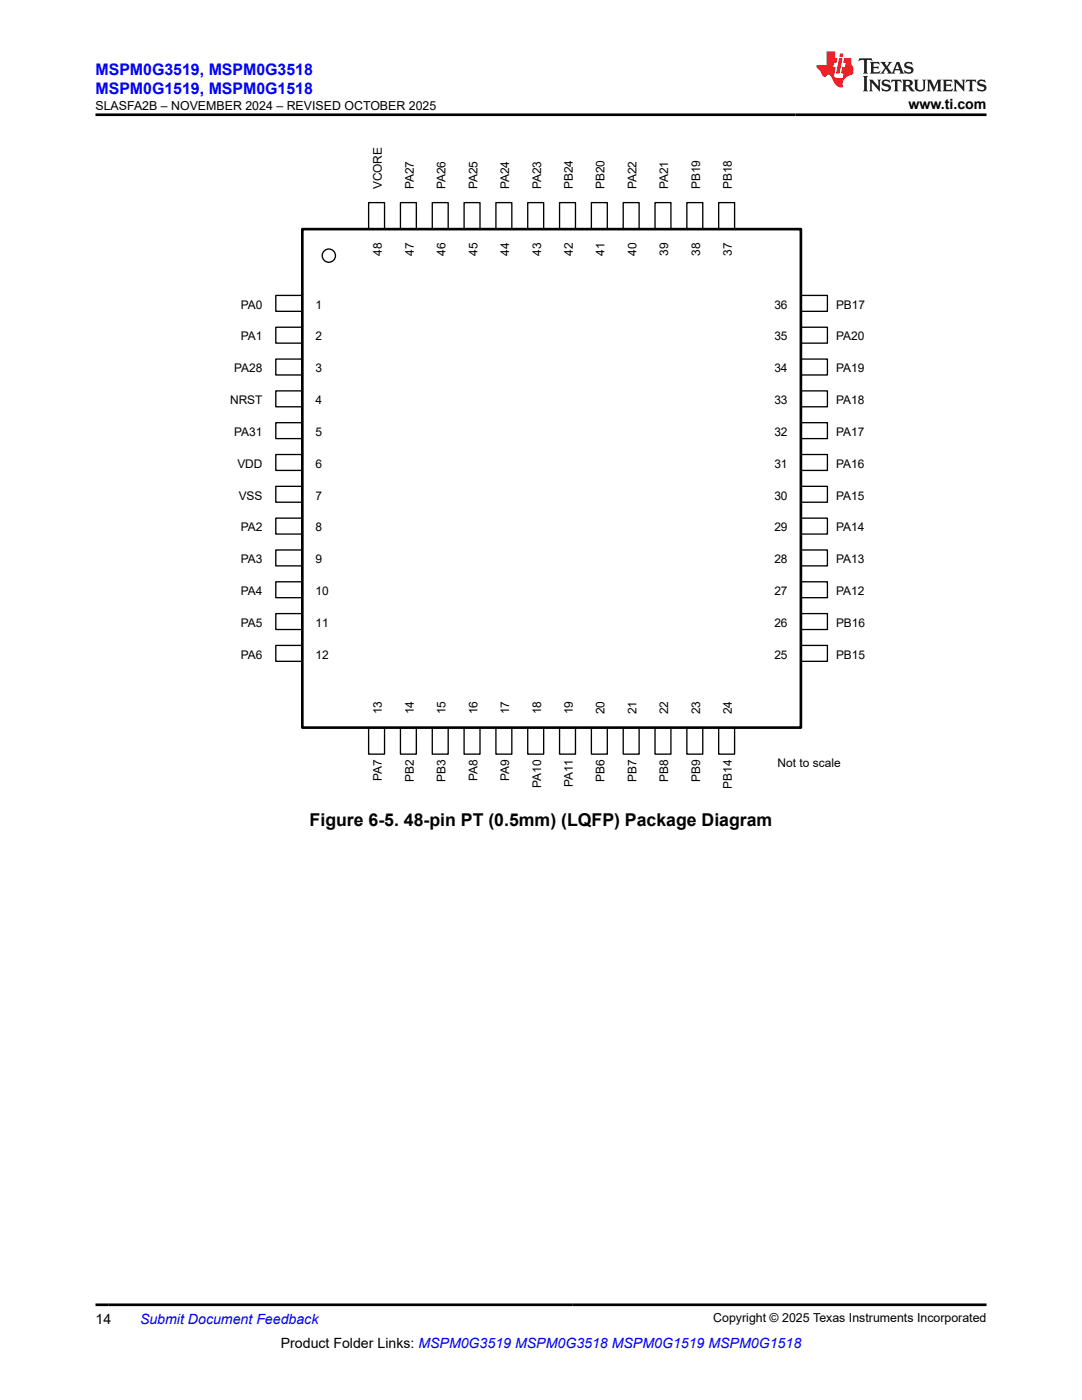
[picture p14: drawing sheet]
<svg xmlns="http://www.w3.org/2000/svg" width="216mm" height="279mm" viewBox="0 0 216 279" stroke-linecap="round" stroke-linejoin="round" font-family="sans-serif">
<defs><g id="words">
<text font-size="3.5" x="61.8" y="164.8">Figure 6-5. 48-pin PT (0.5mm) (LQFP) Package Diagram</text>
<g font-size="3.2" fill="#00f">
<text x="19" y="14.9">MSPM0G3519, MSPM0G3518</text>
<text x="19" y="18.7">MSPM0G1519, MSPM0G1518</text>
</g>
<g font-size="2.8">
<text x="181.3" y="21.8">www.ti.com</text>
<text x="19" y="264.2">14</text>
<text x="56" y="269">Product Folder Links: MSPM0G3519 MSPM0G3518 MSPM0G1519 MSPM0G1518</text>
</g>
<text font-size="2.8" fill="#00f" x="27.9" y="264.2">Submit Document Feedback</text>
<g font-size="2.5">
<text x="19.1" y="21.9">SLASFA2B – NOVEMBER 2024 – REVISED OCTOBER 2025</text>
<text x="142.3" y="263.9">Copyright © 2025 Texas Instruments Incorporated</text>
</g>
<g font-size="2.4">
<text x="76.2" y="37.8" transform="rotate(-90 76.2 37.8)">VCORE</text>
<text x="82.5" y="37.8" transform="rotate(-90 82.5 37.8)">PA27</text>
<text x="88.9" y="37.8" transform="rotate(-90 88.9 37.8)">PA26</text>
<text x="95.2" y="37.8" transform="rotate(-90 95.2 37.8)">PA25</text>
<text x="101.6" y="37.8" transform="rotate(-90 101.6 37.8)">PA24</text>
<text x="107.9" y="37.8" transform="rotate(-90 107.9 37.8)">PA23</text>
<text x="114.3" y="37.8" transform="rotate(-90 114.3 37.8)">PB24</text>
<text x="120.6" y="37.8" transform="rotate(-90 120.6 37.8)">PB20</text>
<text x="127" y="37.8" transform="rotate(-90 127 37.8)">PA22</text>
<text x="133.3" y="37.8" transform="rotate(-90 133.3 37.8)">PA21</text>
<text x="139.7" y="37.8" transform="rotate(-90 139.7 37.8)">PB19</text>
<text x="146" y="37.8" transform="rotate(-90 146 37.8)">PB18</text>
<text x="76.2" y="51" transform="rotate(-90 76.2 51)">48</text>
<text x="82.5" y="51" transform="rotate(-90 82.5 51)">47</text>
<text x="88.9" y="51" transform="rotate(-90 88.9 51)">46</text>
<text x="95.2" y="51" transform="rotate(-90 95.2 51)">45</text>
<text x="101.6" y="51" transform="rotate(-90 101.6 51)">44</text>
<text x="107.9" y="51" transform="rotate(-90 107.9 51)">43</text>
<text x="114.3" y="51" transform="rotate(-90 114.3 51)">42</text>
<text x="120.6" y="51" transform="rotate(-90 120.6 51)">41</text>
<text x="127" y="51" transform="rotate(-90 127 51)">40</text>
<text x="133.3" y="51" transform="rotate(-90 133.3 51)">39</text>
<text x="139.7" y="51" transform="rotate(-90 139.7 51)">38</text>
<text x="146" y="51" transform="rotate(-90 146 51)">37</text>
<text x="48.1" y="61.6">PA0</text>
<text x="63" y="61.6">1</text>
<text x="154.5" y="61.6">36</text>
<text x="166.8" y="61.6">PB17</text>
<text x="48.1" y="68">PA1</text>
<text x="63" y="68">2</text>
<text x="154.5" y="68">35</text>
<text x="166.8" y="68">PA20</text>
<text x="46.7" y="74.3">PA28</text>
<text x="63" y="74.3">3</text>
<text x="154.5" y="74.3">34</text>
<text x="166.8" y="74.3">PA19</text>
<text x="45.9" y="80.7">NRST</text>
<text x="63" y="80.7">4</text>
<text x="154.5" y="80.7">33</text>
<text x="166.8" y="80.7">PA18</text>
<text x="46.7" y="87">PA31</text>
<text x="63" y="87">5</text>
<text x="154.5" y="87">32</text>
<text x="166.8" y="87">PA17</text>
<text x="47.4" y="93.4">VDD</text>
<text x="63" y="93.4">6</text>
<text x="154.5" y="93.4">31</text>
<text x="166.8" y="93.4">PA16</text>
<text x="47.6" y="99.7">VSS</text>
<text x="63" y="99.7">7</text>
<text x="154.5" y="99.7">30</text>
<text x="166.8" y="99.7">PA15</text>
<text x="48.1" y="106.1">PA2</text>
<text x="63" y="106.1">8</text>
<text x="154.5" y="106.1">29</text>
<text x="166.8" y="106.1">PA14</text>
<text x="48.1" y="112.4">PA3</text>
<text x="63" y="112.4">9</text>
<text x="154.5" y="112.4">28</text>
<text x="166.8" y="112.4">PA13</text>
<text x="48.1" y="118.8">PA4</text>
<text x="63" y="118.8">10</text>
<text x="154.5" y="118.8">27</text>
<text x="166.8" y="118.8">PA12</text>
<text x="48.1" y="125.1">PA5</text>
<text x="63" y="125.1">11</text>
<text x="154.5" y="125.1">26</text>
<text x="166.8" y="125.1">PB16</text>
<text x="48.1" y="131.5">PA6</text>
<text x="63" y="131.5">12</text>
<text x="154.5" y="131.5">25</text>
<text x="166.8" y="131.5">PB15</text>
<text x="76.2" y="142.6" transform="rotate(-90 76.2 142.6)">13</text>
<text x="82.5" y="142.6" transform="rotate(-90 82.5 142.6)">14</text>
<text x="88.9" y="142.6" transform="rotate(-90 88.9 142.6)">15</text>
<text x="95.2" y="142.6" transform="rotate(-90 95.2 142.6)">16</text>
<text x="101.6" y="142.6" transform="rotate(-90 101.6 142.6)">17</text>
<text x="107.9" y="142.6" transform="rotate(-90 107.9 142.6)">18</text>
<text x="114.3" y="142.6" transform="rotate(-90 114.3 142.6)">19</text>
<text x="120.6" y="142.6" transform="rotate(-90 120.6 142.6)">20</text>
<text x="127" y="142.6" transform="rotate(-90 127 142.6)">21</text>
<text x="133.3" y="142.6" transform="rotate(-90 133.3 142.6)">22</text>
<text x="139.7" y="142.6" transform="rotate(-90 139.7 142.6)">23</text>
<text x="146" y="142.6" transform="rotate(-90 146 142.6)">24</text>
<text x="76.2" y="155.9" transform="rotate(-90 76.2 155.9)">PA7</text>
<text x="95.2" y="155.9" transform="rotate(-90 95.2 155.9)">PA8</text>
<text x="101.6" y="155.9" transform="rotate(-90 101.6 155.9)">PA9</text>
<text x="155.2" y="153.1">Not to scale</text>
<text x="82.5" y="156.1" transform="rotate(-90 82.5 156.1)">PB2</text>
<text x="88.9" y="156.1" transform="rotate(-90 88.9 156.1)">PB3</text>
<text x="107.9" y="157.2" transform="rotate(-90 107.9 157.2)">PA10</text>
<text x="114.3" y="157" transform="rotate(-90 114.3 157)">PA11</text>
<text x="120.6" y="156.1" transform="rotate(-90 120.6 156.1)">PB6</text>
<text x="127" y="156.1" transform="rotate(-90 127 156.1)">PB7</text>
<text x="133.3" y="156.1" transform="rotate(-90 133.3 156.1)">PB8</text>
<text x="139.7" y="156.1" transform="rotate(-90 139.7 156.1)">PB9</text>
<text x="146" y="157.4" transform="rotate(-90 146 157.4)">PB14</text>
</g>
</g></defs>
<path d="M73.6 40.4h3.1v5.3h-3.1z" fill="none" stroke="#000" stroke-width=".27"/>
<path d="M73.6 145.2h3.1v5.3h-3.1z" fill="#fff"/>
<path d="M73.6 145.2h3.1v5.3h-3.1z" fill="none" stroke="#000" stroke-width=".27"/>
<path d="M55 59h5.3v3.1h-5.3z" fill="#fff"/>
<path d="M55 59h5.3v3.1h-5.3z" fill="none" stroke="#000" stroke-width=".27"/>
<path d="M159.8 59h5.3v3.1h-5.3z" fill="#fff"/>
<path d="M159.8 59h5.3v3.1h-5.3z" fill="none" stroke="#000" stroke-width=".27"/>
<path d="M79.9 40.4h3.2v5.3h-3.2z" fill="#fff"/>
<path d="M79.9 40.4h3.2v5.3h-3.2z" fill="none" stroke="#000" stroke-width=".27"/>
<path d="M79.9 145.2h3.2v5.3h-3.2z" fill="#fff"/>
<path d="M79.9 145.2h3.2v5.3h-3.2z" fill="none" stroke="#000" stroke-width=".27"/>
<path d="M55 65.3h5.3v3.2h-5.3z" fill="#fff"/>
<path d="M55 65.3h5.3v3.2h-5.3z" fill="none" stroke="#000" stroke-width=".27"/>
<path d="M159.8 65.3h5.3v3.2h-5.3z" fill="#fff"/>
<path d="M159.8 65.3h5.3v3.2h-5.3z" fill="none" stroke="#000" stroke-width=".27"/>
<path d="M86.3 40.4h3.1v5.3h-3.1z" fill="#fff"/>
<path d="M86.3 40.4h3.1v5.3h-3.1z" fill="none" stroke="#000" stroke-width=".27"/>
<path d="M86.3 145.2h3.1v5.3h-3.1z" fill="#fff"/>
<path d="M86.3 145.2h3.1v5.3h-3.1z" fill="none" stroke="#000" stroke-width=".27"/>
<path d="M55 71.7h5.3v3.1h-5.3z" fill="#fff"/>
<path d="M55 71.7h5.3v3.1h-5.3z" fill="none" stroke="#000" stroke-width=".27"/>
<path d="M159.8 71.7h5.3v3.1h-5.3z" fill="#fff"/>
<path d="M159.8 71.7h5.3v3.1h-5.3z" fill="none" stroke="#000" stroke-width=".27"/>
<path d="M92.6 40.4h3.2v5.3h-3.2z" fill="#fff"/>
<path d="M92.6 40.4h3.2v5.3h-3.2z" fill="none" stroke="#000" stroke-width=".27"/>
<path d="M92.6 145.2h3.2v5.3h-3.2z" fill="#fff"/>
<path d="M92.6 145.2h3.2v5.3h-3.2z" fill="none" stroke="#000" stroke-width=".27"/>
<path d="M55 78h5.3v3.2h-5.3z" fill="#fff"/>
<path d="M55 78h5.3v3.2h-5.3z" fill="none" stroke="#000" stroke-width=".27"/>
<path d="M159.8 78h5.3v3.2h-5.3z" fill="#fff"/>
<path d="M159.8 78h5.3v3.2h-5.3z" fill="none" stroke="#000" stroke-width=".27"/>
<path d="M99 40.4h3.1v5.3h-3.1z" fill="#fff"/>
<path d="M99 40.4h3.1v5.3h-3.1z" fill="none" stroke="#000" stroke-width=".27"/>
<path d="M99 145.2h3.1v5.3h-3.1z" fill="#fff"/>
<path d="M99 145.2h3.1v5.3h-3.1z" fill="none" stroke="#000" stroke-width=".27"/>
<path d="M55 84.4h5.3v3.1h-5.3z" fill="#fff"/>
<path d="M55 84.4h5.3v3.1h-5.3z" fill="none" stroke="#000" stroke-width=".27"/>
<path d="M159.8 84.4h5.3v3.1h-5.3z" fill="#fff"/>
<path d="M159.8 84.4h5.3v3.1h-5.3z" fill="none" stroke="#000" stroke-width=".27"/>
<path d="M105.3 40.4h3.2v5.3h-3.2z" fill="#fff"/>
<path d="M105.3 40.4h3.2v5.3h-3.2z" fill="none" stroke="#000" stroke-width=".27"/>
<path d="M105.3 145.2h3.2v5.3h-3.2z" fill="#fff"/>
<path d="M105.3 145.2h3.2v5.3h-3.2z" fill="none" stroke="#000" stroke-width=".27"/>
<path d="M55 90.7h5.3v3.2h-5.3z" fill="#fff"/>
<path d="M55 90.7h5.3v3.2h-5.3z" fill="none" stroke="#000" stroke-width=".27"/>
<path d="M159.8 90.7h5.3v3.2h-5.3z" fill="#fff"/>
<path d="M159.8 90.7h5.3v3.2h-5.3z" fill="none" stroke="#000" stroke-width=".27"/>
<path d="M111.7 40.4h3.1v5.3h-3.1z" fill="#fff"/>
<path d="M111.7 40.4h3.1v5.3h-3.1z" fill="none" stroke="#000" stroke-width=".27"/>
<path d="M111.7 145.2h3.1v5.3h-3.1z" fill="#fff"/>
<path d="M111.7 145.2h3.1v5.3h-3.1z" fill="none" stroke="#000" stroke-width=".27"/>
<path d="M55 97.1h5.3v3.1h-5.3z" fill="#fff"/>
<path d="M55 97.1h5.3v3.1h-5.3z" fill="none" stroke="#000" stroke-width=".27"/>
<path d="M159.8 97.1h5.3v3.1h-5.3z" fill="#fff"/>
<path d="M159.8 97.1h5.3v3.1h-5.3z" fill="none" stroke="#000" stroke-width=".27"/>
<path d="M118 40.4h3.2v5.3h-3.2z" fill="#fff"/>
<path d="M118 40.4h3.2v5.3h-3.2z" fill="none" stroke="#000" stroke-width=".27"/>
<path d="M118 145.2h3.2v5.3h-3.2z" fill="#fff"/>
<path d="M118 145.2h3.2v5.3h-3.2z" fill="none" stroke="#000" stroke-width=".27"/>
<path d="M55 103.4h5.3v3.2h-5.3z" fill="#fff"/>
<path d="M55 103.4h5.3v3.2h-5.3z" fill="none" stroke="#000" stroke-width=".27"/>
<path d="M159.8 103.4h5.3v3.2h-5.3z" fill="#fff"/>
<path d="M159.8 103.4h5.3v3.2h-5.3z" fill="none" stroke="#000" stroke-width=".27"/>
<path d="M124.4 40.4h3.1v5.3h-3.1z" fill="#fff"/>
<path d="M124.4 40.4h3.1v5.3h-3.1z" fill="none" stroke="#000" stroke-width=".27"/>
<path d="M124.4 145.2h3.1v5.3h-3.1z" fill="#fff"/>
<path d="M124.4 145.2h3.1v5.3h-3.1z" fill="none" stroke="#000" stroke-width=".27"/>
<path d="M55 109.8h5.3v3.1h-5.3z" fill="#fff"/>
<path d="M55 109.8h5.3v3.1h-5.3z" fill="none" stroke="#000" stroke-width=".27"/>
<path d="M159.8 109.8h5.3v3.1h-5.3z" fill="#fff"/>
<path d="M159.8 109.8h5.3v3.1h-5.3z" fill="none" stroke="#000" stroke-width=".27"/>
<path d="M130.7 40.4h3.2v5.3h-3.2z" fill="#fff"/>
<path d="M130.7 40.4h3.2v5.3h-3.2z" fill="none" stroke="#000" stroke-width=".27"/>
<path d="M130.7 145.2h3.2v5.3h-3.2z" fill="#fff"/>
<path d="M130.7 145.2h3.2v5.3h-3.2z" fill="none" stroke="#000" stroke-width=".27"/>
<path d="M55 116.1h5.3v3.2h-5.3z" fill="#fff"/>
<path d="M55 116.1h5.3v3.2h-5.3z" fill="none" stroke="#000" stroke-width=".27"/>
<path d="M159.8 116.1h5.3v3.2h-5.3z" fill="#fff"/>
<path d="M159.8 116.1h5.3v3.2h-5.3z" fill="none" stroke="#000" stroke-width=".27"/>
<path d="M137.1 40.4h3.1v5.3h-3.1z" fill="#fff"/>
<path d="M137.1 40.4h3.1v5.3h-3.1z" fill="none" stroke="#000" stroke-width=".27"/>
<path d="M137.1 145.2h3.1v5.3h-3.1z" fill="#fff"/>
<path d="M137.1 145.2h3.1v5.3h-3.1z" fill="none" stroke="#000" stroke-width=".27"/>
<path d="M55 122.5h5.3v3.1h-5.3z" fill="#fff"/>
<path d="M55 122.5h5.3v3.1h-5.3z" fill="none" stroke="#000" stroke-width=".27"/>
<path d="M159.8 122.5h5.3v3.1h-5.3z" fill="#fff"/>
<path d="M159.8 122.5h5.3v3.1h-5.3z" fill="none" stroke="#000" stroke-width=".27"/>
<path d="M143.4 40.4h3.2v5.3h-3.2z" fill="#fff"/>
<path d="M143.4 40.4h3.2v5.3h-3.2z" fill="none" stroke="#000" stroke-width=".27"/>
<path d="M143.4 145.2h3.2v5.3h-3.2z" fill="#fff"/>
<path d="M143.4 145.2h3.2v5.3h-3.2z" fill="none" stroke="#000" stroke-width=".27"/>
<path d="M55 128.8h5.3v3.2h-5.3z" fill="#fff"/>
<path d="M55 128.8h5.3v3.2h-5.3z" fill="none" stroke="#000" stroke-width=".27"/>
<path d="M159.8 128.8h5.3v3.2h-5.3z" fill="#fff"/>
<g fill="none" stroke="#000" stroke-width=".27">
<path d="M159.8 128.8h5.3v3.2h-5.3z"/>
<circle cx="65.6" cy="51" r="1.32"/>
</g>
<path d="M60.3 45.7h99.5v99.5h-99.5z" fill="none" stroke="#000" stroke-width=".53"/>
<path d="M171.5 11.6l-.2 .6 .5-.2h.6v.1v2.2l-.2 .4h1l-.2-.4v-2.2v-.1h.5l.6 .2-.2-.6zM173.6 12.4l.2 .3v1.6l-.2 .4h1.9l.1-.6a1.08 1.08 0 0 1-1.3 .2v-.7h.6l.4 .2v-.7l-.4 .2h-.6v-.5l.2-.2a1 1 0 0 1 1 .3l-.1-.5zM175.7 12.4l.9 1.1-1 1.2h.9l-.2-.2 .5-.8 .4 .8-.2 .2h1.6l-.2-.2 .2-.5h.9l.1 .5-.1 .2h.9l-.2-.4-.8-1.9h-.5l-.9 2.1-.9-1.1 .9-1h-.8l.2 .2-.4 .6-.4-.6 .2-.2zM179 12.8l.4 1h-.7zM180.7 12.5a.65 .65 0 0 0-.2 .7 .65 .65 0 0 0 .6 .5l.6 .1 .1 .3a.79 .79 0 0 1-.7 .4 .79 .79 0 0 1-.7-.5l.1 .7 .2-.1a.93 .93 0 0 0 1.1 0 .93 .93 0 0 0 .4-.9 1.46 1.46 0 0 0-1.2-.6l-.1-.3a1.09 1.09 0 0 1 1.2 .2l-.2-.6-.1 .1-.5-.2zM172.2 15.2l.2 .4v2.2l-.2 .4h1l-.2-.4v-2.2l.2-.4zM173.4 15.9l.2 .4v1.5l-.2 .4h.8l-.3-.4 .1-1.3 1.6 1.8v-2l.2-.4h-.7l.1 .2 .1 1.1-1.2-1.3zM176.2 16a.65 .65 0 0 0-.2 .8 .65 .65 0 0 0 .6 .4l.6 .2 .1 .2a.79 .79 0 0 1-.7 .4 .79 .79 0 0 1-.7-.5l.1 .7 .2-.1a.93 .93 0 0 0 1.1 .1 .93 .93 0 0 0 .4-1 1.46 1.46 0 0 0-1.2-.5l-.1-.4a1.09 1.09 0 0 1 1.2 .2l-.1-.6-.2 .1-.5-.1zM177.9 15.9l-.1 .6a.63 .63 0 0 1 .8-.3v1.6l-.3 .4h1l-.2-.4v-1.6a.66 .66 0 0 1 .8 .3l-.1-.6zM180 15.9l.2 .4v1.5l-.2 .4h1l-.2-.2-.1-.7h.5l.1 .2a.79 .79 0 0 0 1.2 .6l-1-.9a.61 .61 0 0 0 .6-.6 .61 .61 0 0 0-.5-.7zM180.8 16.2h.1a.47 .47 0 0 1 .5 .1 .47 .47 0 0 1 .1 .5l-.1 .1-.7 .1zM182.3 15.9l.2 .2a2.27 2.27 0 0 0 .4 2 1.04 1.04 0 0 0 1.7-.7v-1.3l.2-.2h-.8l.2 .4v1.1a.6 .6 0 0 1-.6 .6 .6 .6 0 0 1-.6-.6v-1.1l.3-.4zM184.9 15.9l.2 .4v1.5l-.2 .4h.8l-.3-.4v-1.4l.9 1.9 .9-1.9v1.4l-.3 .4h1l-.2-.4v-1.5l.2-.4h-.8l-.7 1.5-.6-1.5zM188.1 15.9l.2 .4v1.5l-.2 .4h1.9l.1-.6a1.09 1.09 0 0 1-1.3 .2v-.7h.6l.4 .2v-.6l-.4 .2h-.6v-.6l.2-.1a1.01 1.01 0 0 1 1 .3l-.1-.6zM190.2 15.9l.3 .4v1.5l-.3 .4h.8l-.2-.4v-1.3l1.6 1.8v-2l.2-.4h-.7l.2 .2v1.1l-1.2-1.3zM192.8 15.9l-.1 .6a.63 .63 0 0 1 .8-.3v1.6l-.3 .4h1l-.2-.4v-1.6a.66 .66 0 0 1 .8 .3l-.1-.6zM195.2 16a.65 .65 0 0 0-.2 .8 .65 .65 0 0 0 .6 .4l.6 .2 .2 .2a.79 .79 0 0 1-.7 .4 .79 .79 0 0 1-.7-.5l.1 .7 .2-.1a.93 .93 0 0 0 1 .1 .93 .93 0 0 0 .5-1 1.46 1.46 0 0 0-1.3-.5v-.4a1.09 1.09 0 0 1 1.2 .2l-.2-.6-.2 .1-.5-.1z" fill="#231f20"/>
<path d="M164.9 10.3v2.7h-2l.1 .4 .8 1a.95 .95 0 0 0 1 .9 .59 .59 0 0 1 .5-.4 .59 .59 0 0 1 .5 .3l.4 .8a1.59 1.59 0 0 0 2.1 1.4 1.61 1.61 0 0 1 1-2.3l1-.3-.1-1.5a1.59 1.59 0 0 1-.3-1.7h-1.5l-.2 .9h.6l-.2 .9h-.5l-.2 .9v.3l.4 .1-.1 .9h-.7a.73 .73 0 0 1-1-.7l.3-1.5h-.5l.1-.9h.5l.2-.9h-.5v-1.3zM167.4 11.6l-.6 3.1h.7l.6-3.1zM167.6 10.7l-.1 .6h.7l.1-.6z" fill="#ed1c24"/>
<path d="M19 22.9h177.8M19 260.4h177.8" fill="none" stroke="#000" stroke-width=".53"/>
<use href="#words"/>
</svg>
